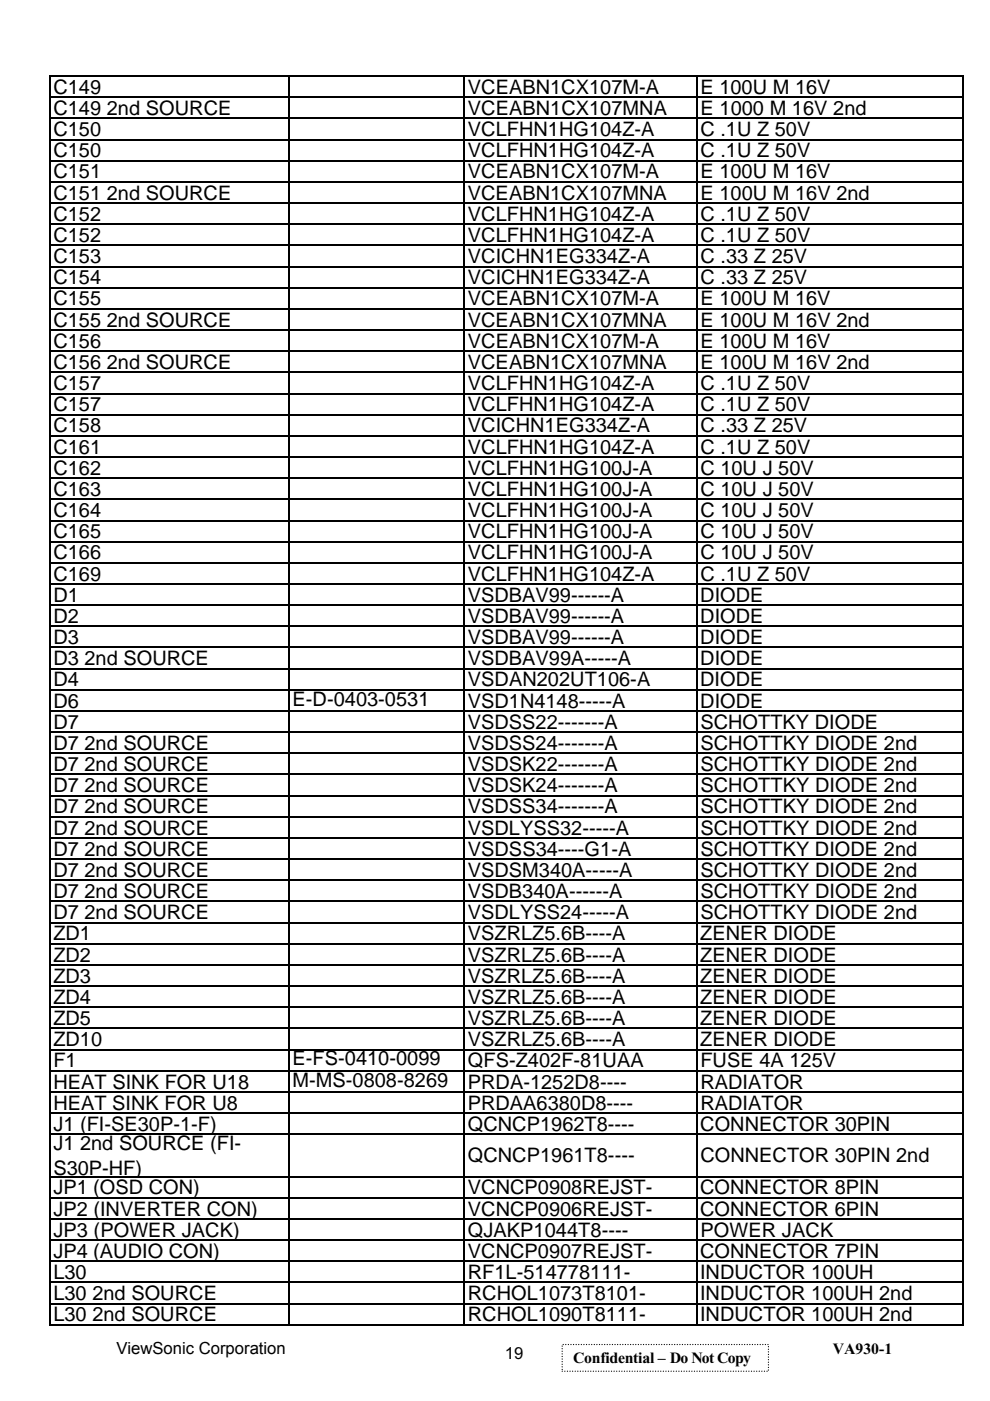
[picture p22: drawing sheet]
<svg xmlns="http://www.w3.org/2000/svg" width="210mm" height="297mm" viewBox="0 0 210 297" stroke-linecap="round" stroke-linejoin="round" font-family="sans-serif">
<defs><g id="words">
<g font-size="4.2">
<text x="11.3" y="19.9">C149</text>
<text x="99.2" y="19.9">VCEABN1CX107M-A</text>
<text x="148.5" y="19.9">E 100U M 16V</text>
<text x="11.3" y="24.4">C149 2nd SOURCE</text>
<text x="11.3" y="28.9">C150</text>
<text x="99.2" y="24.4">VCEABN1CX107MNA</text>
<text x="99.2" y="28.9">VCLFHN1HG104Z-A</text>
<text x="148.5" y="28.9">C .1U Z 50V</text>
<text x="148.5" y="24.4">E 1000 M 16V 2nd</text>
<text x="11.3" y="33.4">C150</text>
<text x="99.2" y="33.4">VCLFHN1HG104Z-A</text>
<text x="148.5" y="33.4">C .1U Z 50V</text>
<text x="11.3" y="37.8">C151</text>
<text x="99.2" y="37.8">VCEABN1CX107M-A</text>
<text x="148.5" y="37.8">E 100U M 16V</text>
<text x="11.3" y="42.3">C151 2nd SOURCE</text>
<text x="11.3" y="46.8">C152</text>
<text x="99.2" y="42.3">VCEABN1CX107MNA</text>
<text x="99.2" y="46.8">VCLFHN1HG104Z-A</text>
<text x="148.5" y="46.8">C .1U Z 50V</text>
<text x="148.5" y="42.3">E 100U M 16V 2nd</text>
<text x="11.3" y="51.3">C152</text>
<text x="99.2" y="51.3">VCLFHN1HG104Z-A</text>
<text x="148.5" y="51.3">C .1U Z 50V</text>
<text x="11.3" y="55.8">C153</text>
<text x="99.2" y="55.8">VCICHN1EG334Z-A</text>
<text x="148.5" y="55.8">C .33 Z 25V</text>
<text x="11.3" y="60.3">C154</text>
<text x="11.3" y="64.8">C155</text>
<text x="99.2" y="64.8">VCEABN1CX107M-A</text>
<text x="99.2" y="60.3">VCICHN1EG334Z-A</text>
<text x="148.5" y="60.3">C .33 Z 25V</text>
<text x="148.5" y="64.8">E 100U M 16V</text>
<text x="11.3" y="69.3">C155 2nd SOURCE</text>
<text x="99.2" y="69.3">VCEABN1CX107MNA</text>
<text x="148.5" y="69.3">E 100U M 16V 2nd</text>
<text x="11.3" y="73.7">C156</text>
<text x="99.2" y="73.7">VCEABN1CX107M-A</text>
<text x="148.5" y="73.7">E 100U M 16V</text>
<text x="11.3" y="78.2">C156 2nd SOURCE</text>
<text x="11.3" y="82.7">C157</text>
<text x="99.2" y="78.2">VCEABN1CX107MNA</text>
<text x="99.2" y="82.7">VCLFHN1HG104Z-A</text>
<text x="148.5" y="82.7">C .1U Z 50V</text>
<text x="148.5" y="78.2">E 100U M 16V 2nd</text>
<text x="11.3" y="87.2">C157</text>
<text x="99.2" y="87.2">VCLFHN1HG104Z-A</text>
<text x="148.5" y="87.2">C .1U Z 50V</text>
<text x="11.3" y="91.7">C158</text>
<text x="99.2" y="91.7">VCICHN1EG334Z-A</text>
<text x="148.5" y="91.7">C .33 Z 25V</text>
<text x="11.3" y="96.2">C161</text>
<text x="11.3" y="100.7">C162</text>
<text x="99.2" y="96.2">VCLFHN1HG104Z-A</text>
<text x="99.2" y="100.7">VCLFHN1HG100J-A</text>
<text x="148.5" y="96.2">C .1U Z 50V</text>
<text x="148.5" y="100.7">C 10U J 50V</text>
<text x="11.3" y="105.2">C163</text>
<text x="99.2" y="105.2">VCLFHN1HG100J-A</text>
<text x="148.5" y="105.2">C 10U J 50V</text>
<text x="11.3" y="109.6">C164</text>
<text x="99.2" y="109.6">VCLFHN1HG100J-A</text>
<text x="148.5" y="109.6">C 10U J 50V</text>
<text x="11.3" y="114.1">C165</text>
<text x="11.3" y="118.6">C166</text>
<text x="99.2" y="114.1">VCLFHN1HG100J-A</text>
<text x="99.2" y="118.6">VCLFHN1HG100J-A</text>
<text x="148.5" y="114.1">C 10U J 50V</text>
<text x="148.5" y="118.6">C 10U J 50V</text>
<text x="11.3" y="123.1">C169</text>
<text x="99.2" y="123.1">VCLFHN1HG104Z-A</text>
<text x="148.5" y="123.1">C .1U Z 50V</text>
<text x="11.3" y="127.6">D1</text>
<text x="99.2" y="127.6">VSDBAV99------A</text>
<text x="148.5" y="127.6">DIODE</text>
<text x="11.3" y="132.1">D2</text>
<text x="11.3" y="136.6">D3</text>
<text x="99.2" y="132.1">VSDBAV99------A</text>
<text x="99.2" y="136.6">VSDBAV99------A</text>
<text x="148.5" y="132.1">DIODE</text>
<text x="148.5" y="136.6">DIODE</text>
<text x="11.3" y="141">D3 2nd SOURCE</text>
<text x="99.2" y="141">VSDBAV99A-----A</text>
<text x="148.5" y="141">DIODE</text>
<text x="11.3" y="145.5">D4</text>
<text x="62" y="149.6">E-D-0403-0531</text>
<text x="99.2" y="145.5">VSDAN202UT106-A</text>
<text x="148.4" y="145.5">DIODE</text>
<text x="11.3" y="154.5">D7</text>
<text x="11.3" y="150">D6</text>
<text x="99.2" y="150">VSD1N4148-----A</text>
<text x="99.2" y="154.5">VSDSS22-------A</text>
<text x="148.5" y="150">DIODE</text>
<text x="148.5" y="154.5">SCHOTTKY DIODE</text>
<text x="11.3" y="159">D7 2nd SOURCE</text>
<text x="99.2" y="159">VSDSS24-------A</text>
<text x="148.5" y="159">SCHOTTKY DIODE 2nd</text>
<text x="11.3" y="163.5">D7 2nd SOURCE</text>
<text x="11.3" y="168">D7 2nd SOURCE</text>
<text x="99.2" y="163.5">VSDSK22-------A</text>
<text x="99.2" y="168">VSDSK24-------A</text>
<text x="148.5" y="163.5">SCHOTTKY DIODE 2nd</text>
<text x="148.5" y="168">SCHOTTKY DIODE 2nd</text>
<text x="11.3" y="172.5">D7 2nd SOURCE</text>
<text x="99.2" y="172.5">VSDSS34-------A</text>
<text x="148.5" y="172.5">SCHOTTKY DIODE 2nd</text>
<text x="11.3" y="176.9">D7 2nd SOURCE</text>
<text x="99.2" y="176.9">VSDLYSS32-----A</text>
<text x="148.5" y="176.9">SCHOTTKY DIODE 2nd</text>
<text x="11.3" y="181.4">D7 2nd SOURCE</text>
<text x="11.3" y="185.9">D7 2nd SOURCE</text>
<text x="99.2" y="185.9">VSDSM340A-----A</text>
<text x="99.2" y="181.4">VSDSS34----G1-A</text>
<text x="148.5" y="181.4">SCHOTTKY DIODE 2nd</text>
<text x="148.5" y="185.9">SCHOTTKY DIODE 2nd</text>
<text x="11.3" y="190.4">D7 2nd SOURCE</text>
<text x="99.2" y="190.4">VSDB340A------A</text>
<text x="148.5" y="190.4">SCHOTTKY DIODE 2nd</text>
<text x="11.3" y="194.9">D7 2nd SOURCE</text>
<text x="99.2" y="194.9">VSDLYSS24-----A</text>
<text x="148.5" y="194.9">SCHOTTKY DIODE 2nd</text>
<text x="11.3" y="199.4">ZD1</text>
<text x="11.3" y="203.9">ZD2</text>
<text x="99.2" y="199.4">VSZRLZ5.6B----A</text>
<text x="99.2" y="203.9">VSZRLZ5.6B----A</text>
<text x="148.5" y="199.4">ZENER DIODE</text>
<text x="148.5" y="203.9">ZENER DIODE</text>
<text x="11.3" y="208.4">ZD3</text>
<text x="99.2" y="208.4">VSZRLZ5.6B----A</text>
<text x="148.5" y="208.4">ZENER DIODE</text>
<text x="11.3" y="212.8">ZD4</text>
<text x="99.2" y="212.8">VSZRLZ5.6B----A</text>
<text x="148.5" y="212.8">ZENER DIODE</text>
<text x="11.3" y="217.3">ZD5</text>
<text x="11.3" y="221.8">ZD10</text>
<text x="99.2" y="221.8">VSZRLZ5.6B----A</text>
<text x="99.2" y="217.3">VSZRLZ5.6B----A</text>
<text x="148.5" y="221.8">ZENER DIODE</text>
<text x="148.5" y="217.3">ZENER DIODE</text>
<text x="11.3" y="226.3">F1</text>
<text x="62" y="225.9">E-FS-0410-0099</text>
<text x="99.2" y="226.3">QFS-Z402F-81UAA</text>
<text x="148.5" y="226.3">FUSE 4A 125V</text>
<text x="11.3" y="230.8">HEAT SINK FOR U18</text>
<text x="62" y="230.4">M-MS-0808-8269</text>
<text x="99.2" y="230.8">PRDA-1252D8----</text>
<text x="148.5" y="230.8">RADIATOR</text>
<text x="11.3" y="235.3">HEAT SINK FOR U8</text>
<text x="11.3" y="239.8">J1 (FI-SE30P-1-F)</text>
<text x="99.2" y="235.3">PRDAA6380D8----</text>
<text x="99.2" y="239.8">QCNCP1962T8----</text>
<text x="148.5" y="239.8">CONNECTOR 30PIN</text>
<text x="148.5" y="235.3">RADIATOR</text>
<text x="11.3" y="243.9">J1 2nd SOURCE (FI-</text>
<text x="11.3" y="249.1">S30P-HF)</text>
<text x="99.2" y="246.5">QCNCP1961T8----</text>
<text x="148.5" y="246.5">CONNECTOR 30PIN 2nd</text>
<text x="11.3" y="253.2">JP1 (OSD CON)</text>
<text x="11.3" y="257.7">JP2 (INVERTER CON)</text>
<text x="99.2" y="253.2">VCNCP0908REJST-</text>
<text x="99.2" y="257.7">VCNCP0906REJST-</text>
<text x="148.5" y="253.2">CONNECTOR 8PIN</text>
<text x="148.5" y="257.7">CONNECTOR 6PIN</text>
<text x="11.3" y="262.2">JP3 (POWER JACK)</text>
<text x="99.2" y="262.2">QJAKP1044T8----</text>
<text x="148.5" y="262.2">POWER JACK</text>
<text x="11.3" y="266.7">JP4 (AUDIO CON)</text>
<text x="99.2" y="266.7">VCNCP0907REJST-</text>
<text x="148.5" y="266.7">CONNECTOR 7PIN</text>
<text x="11.3" y="271.2">L30</text>
<text x="11.3" y="275.7">L30 2nd SOURCE</text>
<text x="99.2" y="271.2">RF1L-514778111-</text>
<text x="99.2" y="275.7">RCHOL1073T8101-</text>
<text x="148.4" y="275.7">INDUCTOR 100UH 2nd</text>
<text x="148.4" y="271.2">INDUCTOR 100UH</text>
<text x="11.3" y="280.2">L30 2nd SOURCE</text>
<text x="99.2" y="280.2">RCHOL1090T8111-</text>
<text x="148.4" y="280.2">INDUCTOR 100UH 2nd</text>
</g>
<g font-size="3.5">
<text x="24.7" y="287.1">ViewSonic Corporation</text>
<text x="107.1" y="288.2">19</text>
</g>
<g font-size="3.3">
<text x="176.6" y="287.2">VA930-1</text>
<text x="121.5" y="288.9">Confidential – Do Not Copy</text>
</g>
</g></defs>
<path d="M119.2 285.1h43.7v5.6h-43.7z" fill="#fff" stroke="#000" stroke-width=".26" stroke-dasharray="0 .5"/>
<g fill="none" stroke="#000" stroke-width=".34">
<path d="M10.6 16v265M10.7 16.1h193.6M61.3 16.3v264.7M98.4 16.3v264.7M147.7 16.3v264.7M204.1 16.3v264.7M10.7 20.6h193.6M10.7 25.1h193.6M10.7 29.6h193.6M10.7 34.1h193.6M10.7 38.6h193.6M10.7 43h193.6"/>
<path d="M10.7 47.5h193.6M10.7 52h193.6M10.7 56.5h193.6M10.7 61h193.6M10.7 65.5h193.6M10.7 70h193.6M10.7 74.5h193.6M10.7 78.9h193.6M10.7 83.4h193.6M10.7 87.9h193.6M10.7 92.4h193.6M10.7 96.9h193.6"/>
<path d="M10.7 101.4h193.6M10.7 105.9h193.6M10.7 110.4h193.6M10.7 114.8h193.6M10.7 119.3h193.6M10.7 123.8h193.6M10.7 128.3h193.6M10.7 132.8h193.6M10.7 137.3h193.6M10.7 141.8h193.6M10.7 146.3h193.6M10.7 150.7h193.6"/>
<path d="M10.7 155.2h193.6M10.7 159.7h193.6M10.7 164.2h193.6M10.7 168.7h193.6M10.7 173.2h193.6M10.7 177.7h193.6M10.7 182.2h193.6M10.7 186.6h193.6M10.7 191.1h193.6M10.7 195.6h193.6M10.7 200.1h193.6M10.7 204.6h193.6"/>
<path d="M10.7 209.1h193.6M10.7 213.6h193.6M10.7 218.1h193.6M10.7 222.5h193.6M10.7 227h193.6M10.7 231.5h193.6M10.7 236h193.6M10.7 240.5h193.6M10.7 249.5h193.6M10.7 254h193.6M10.7 258.4h193.6M10.7 262.9h193.6"/>
<path d="M10.7 267.4h193.6M10.7 271.9h193.6M10.7 276.4h193.6M10.7 280.9h193.6"/>
</g>
<use href="#words"/>
</svg>
